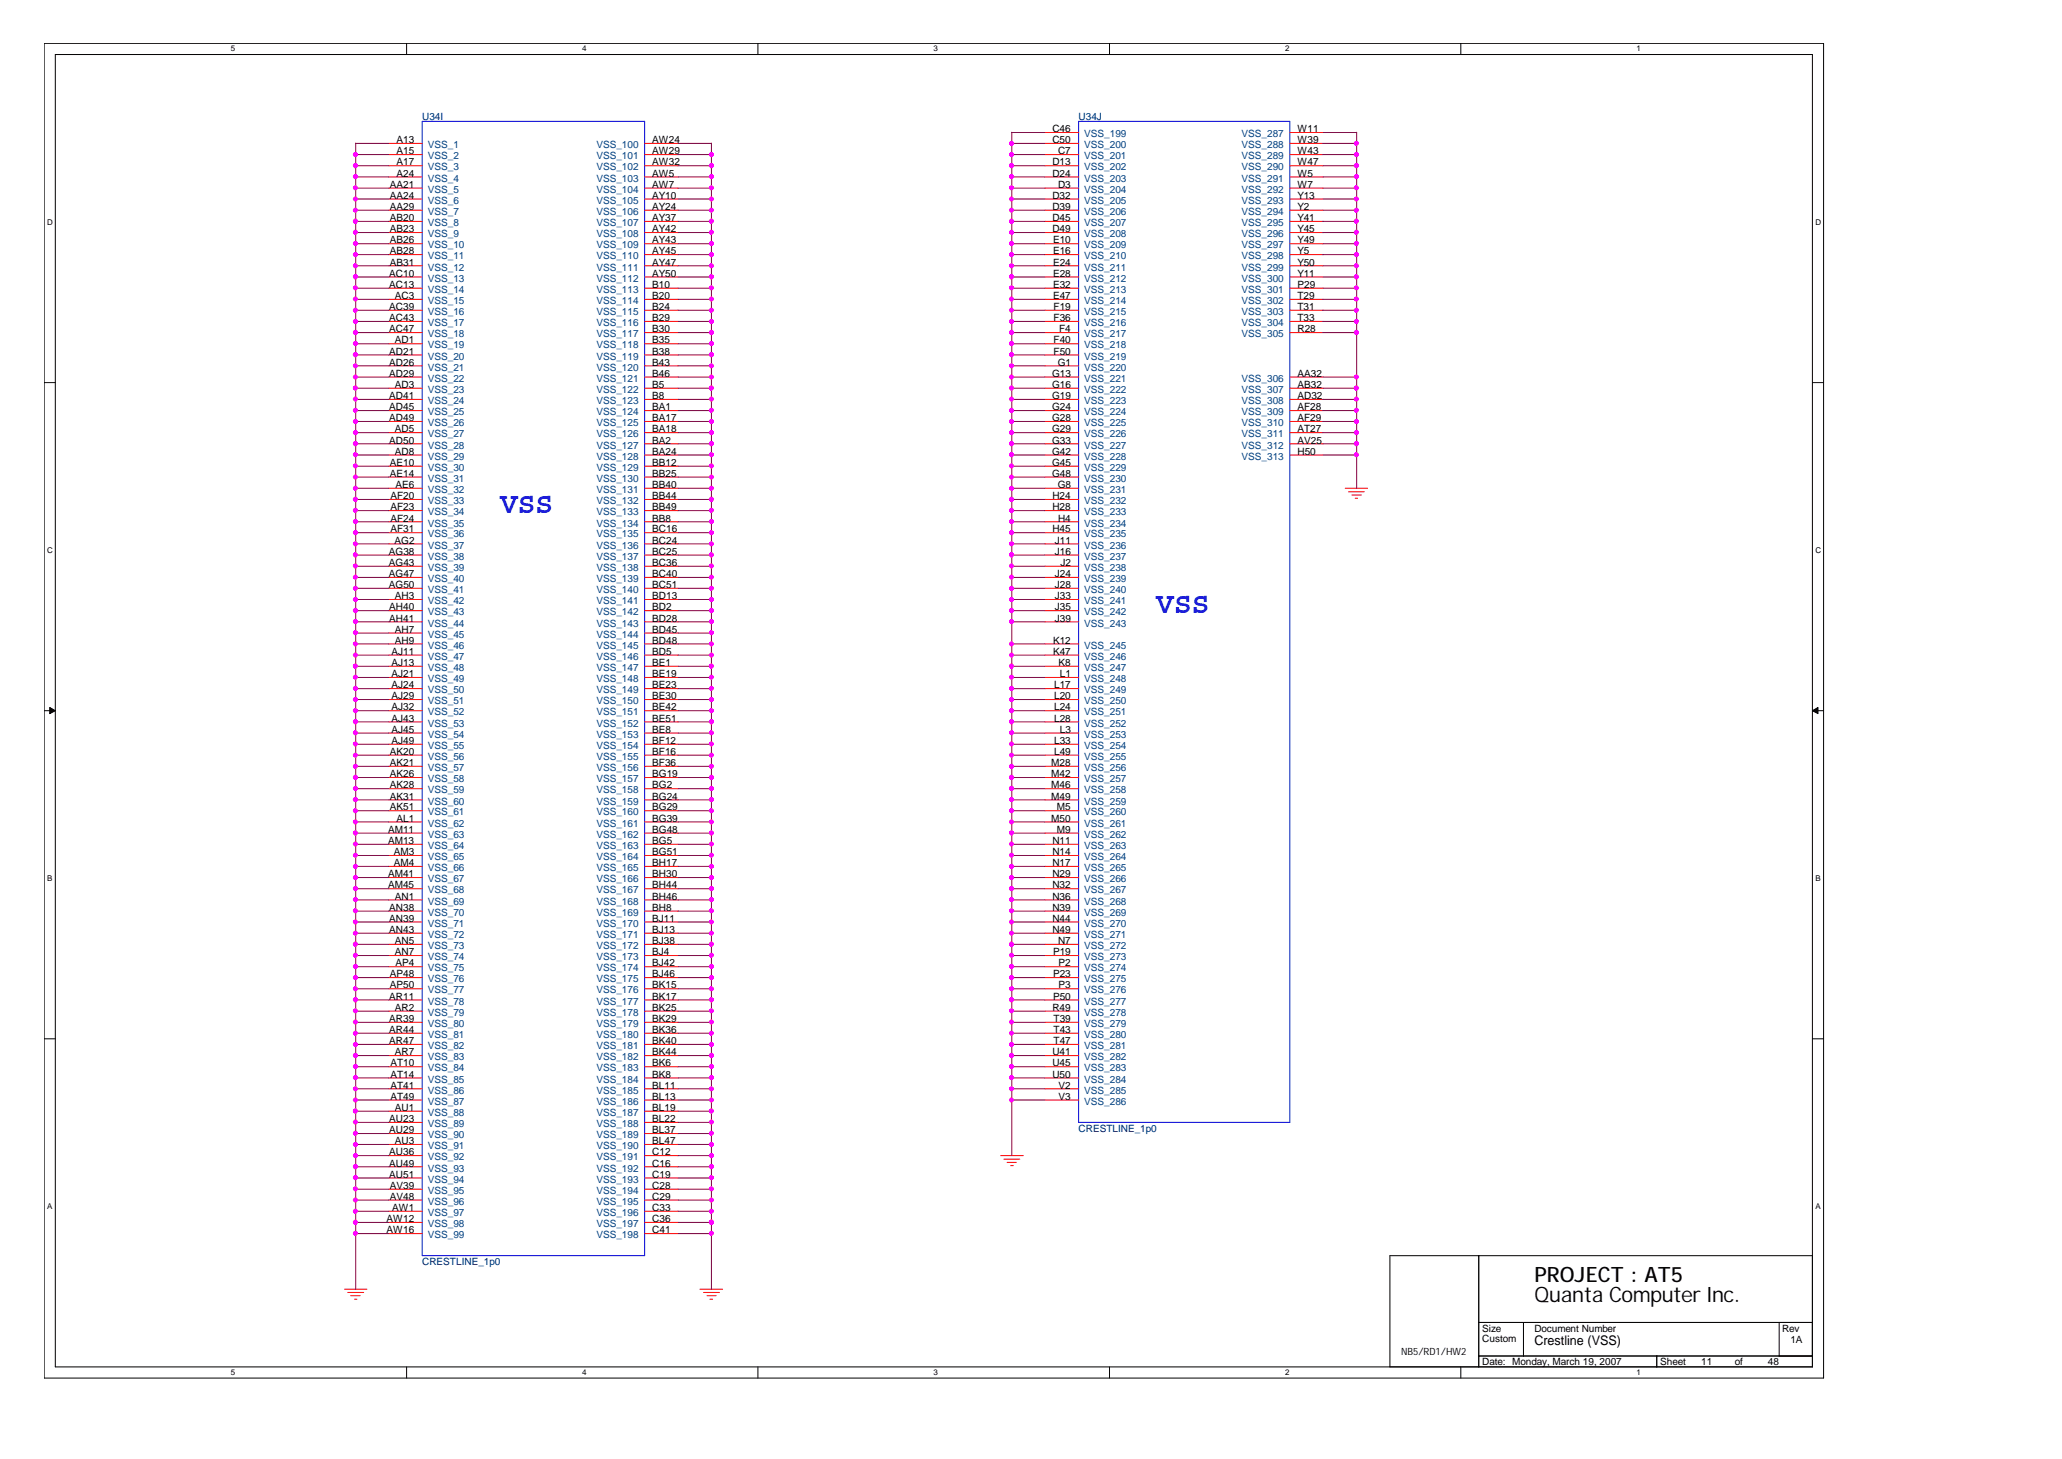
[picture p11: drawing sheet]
<svg xmlns="http://www.w3.org/2000/svg" width="297mm" height="210mm" viewBox="0 0 297 210" stroke-linecap="round" stroke-linejoin="round" font-family="sans-serif">
<defs><g id="words">
<g font-size="4.3" fill="#00f">
<text x="72" y="73.8">VSS</text>
<text x="166.4" y="88.2">VSS</text>
</g>
<g font-size="3">
<text x="220.8" y="184.5">PROJECT : AT5</text>
<text x="220.8" y="187.3">Quanta Computer Inc.</text>
</g>
<text font-size="1.9" x="220.8" y="193.6">Crestline (VSS)</text>
<g font-size="1.4" fill="#000080">
<text x="60.7" y="17.2">U34I</text>
<text x="155.2" y="17.2">U34J</text>
<text x="155.2" y="162.8">CRESTLINE_1p0</text>
<text x="60.7" y="182">CRESTLINE_1p0</text>
</g>
<g font-size="1.4">
<text x="57.1" y="20.6">A13</text>
<text x="57.1" y="22.2">A15</text>
<text x="57.1" y="23.8">A17</text>
<text x="93.9" y="20.6">AW24</text>
<text x="93.9" y="22.2">AW29</text>
<text x="93.9" y="23.8">AW32</text>
<text x="151.4" y="19">C46</text>
<text x="151.4" y="20.6">C50</text>
<text x="151.4" y="23.8">D13</text>
<text x="152.2" y="22.2">C7</text>
<text x="186.7" y="19">W11</text>
<text x="186.7" y="20.6">W39</text>
<text x="186.7" y="22.2">W43</text>
<text x="186.7" y="23.8">W47</text>
<text x="56.1" y="27">AA21</text>
<text x="56.1" y="28.6">AA24</text>
<text x="57.1" y="25.4">A24</text>
<text x="93.9" y="25.4">AW5</text>
<text x="93.9" y="27">AW7</text>
<text x="93.9" y="28.6">AY10</text>
<text x="151.4" y="25.4">D24</text>
<text x="151.4" y="28.6">D32</text>
<text x="152.2" y="27">D3</text>
<text x="186.7" y="25.4">W5</text>
<text x="186.7" y="27">W7</text>
<text x="186.7" y="28.6">Y13</text>
<text x="56.1" y="30.2">AA29</text>
<text x="56.1" y="31.8">AB20</text>
<text x="56.1" y="33.4">AB23</text>
<text x="56.1" y="35">AB26</text>
<text x="93.9" y="30.2">AY24</text>
<text x="93.9" y="31.8">AY37</text>
<text x="93.9" y="33.4">AY42</text>
<text x="93.9" y="35">AY43</text>
<text x="151.4" y="30.2">D39</text>
<text x="151.4" y="31.8">D45</text>
<text x="151.4" y="33.4">D49</text>
<text x="151.5" y="35">E10</text>
<text x="186.7" y="30.2">Y2</text>
<text x="186.7" y="31.8">Y41</text>
<text x="186.7" y="33.4">Y45</text>
<text x="186.7" y="35">Y49</text>
<text x="56" y="39.8">AC10</text>
<text x="56" y="41.4">AC13</text>
<text x="56.1" y="36.6">AB28</text>
<text x="56.1" y="38.2">AB31</text>
<text x="93.9" y="36.6">AY45</text>
<text x="93.9" y="38.2">AY47</text>
<text x="93.9" y="39.8">AY50</text>
<text x="93.9" y="41.4">B10</text>
<text x="151.5" y="36.6">E16</text>
<text x="151.5" y="38.2">E24</text>
<text x="151.5" y="39.8">E28</text>
<text x="151.5" y="41.4">E32</text>
<text x="186.7" y="36.6">Y5</text>
<text x="186.7" y="38.2">Y50</text>
<text x="186.7" y="39.8">Y11</text>
<text x="186.7" y="41.4">P29</text>
<text x="56" y="44.6">AC39</text>
<text x="56" y="46.2">AC43</text>
<text x="56" y="47.8">AC47</text>
<text x="56.8" y="43">AC3</text>
<text x="93.9" y="43">B20</text>
<text x="93.9" y="44.6">B24</text>
<text x="93.9" y="46.2">B29</text>
<text x="93.9" y="47.8">B30</text>
<text x="151.5" y="43">E47</text>
<text x="151.6" y="44.6">F19</text>
<text x="151.6" y="46.2">F36</text>
<text x="152.4" y="47.8">F4</text>
<text x="186.7" y="43">T29</text>
<text x="186.7" y="44.6">T31</text>
<text x="186.7" y="46.2">T33</text>
<text x="186.7" y="47.8">R28</text>
<text x="56" y="51">AD21</text>
<text x="56" y="52.6">AD26</text>
<text x="56.8" y="49.4">AD1</text>
<text x="93.9" y="49.4">B35</text>
<text x="93.9" y="51">B38</text>
<text x="93.9" y="52.6">B43</text>
<text x="151.6" y="49.4">F40</text>
<text x="151.6" y="51">F50</text>
<text x="152.2" y="52.6">G1</text>
<text x="56" y="54.2">AD29</text>
<text x="56" y="57.4">AD41</text>
<text x="56" y="59">AD45</text>
<text x="56.8" y="55.8">AD3</text>
<text x="93.9" y="54.2">B46</text>
<text x="93.9" y="55.8">B5</text>
<text x="93.9" y="57.4">B8</text>
<text x="93.9" y="59">BA1</text>
<text x="151.4" y="54.2">G13</text>
<text x="151.4" y="55.8">G16</text>
<text x="151.4" y="57.4">G19</text>
<text x="151.4" y="59">G24</text>
<text x="186.7" y="54.2">AA32</text>
<text x="186.7" y="55.8">AB32</text>
<text x="186.7" y="57.4">AD32</text>
<text x="186.7" y="59">AF28</text>
<text x="56" y="60.6">AD49</text>
<text x="56" y="63.8">AD50</text>
<text x="56.8" y="62.2">AD5</text>
<text x="56.8" y="65.4">AD8</text>
<text x="93.9" y="60.6">BA17</text>
<text x="93.9" y="62.2">BA18</text>
<text x="93.9" y="63.8">BA2</text>
<text x="93.9" y="65.4">BA24</text>
<text x="151.4" y="60.6">G28</text>
<text x="151.4" y="62.2">G29</text>
<text x="151.4" y="63.8">G33</text>
<text x="151.4" y="65.4">G42</text>
<text x="186.7" y="60.6">AF29</text>
<text x="186.7" y="62.2">AT27</text>
<text x="186.7" y="63.8">AV25</text>
<text x="186.7" y="65.4">H50</text>
<text x="56.1" y="67">AE10</text>
<text x="56.1" y="68.6">AE14</text>
<text x="56.2" y="71.8">AF20</text>
<text x="56.9" y="70.2">AE6</text>
<text x="93.9" y="67">BB12</text>
<text x="93.9" y="68.6">BB25</text>
<text x="93.9" y="70.2">BB40</text>
<text x="93.9" y="71.8">BB44</text>
<text x="151.4" y="67">G45</text>
<text x="151.4" y="68.6">G48</text>
<text x="151.4" y="71.8">H24</text>
<text x="152.2" y="70.2">G8</text>
<text x="56.2" y="73.4">AF23</text>
<text x="56.2" y="75">AF24</text>
<text x="56.2" y="76.6">AF31</text>
<text x="93.9" y="73.4">BB49</text>
<text x="93.9" y="75">BB8</text>
<text x="93.9" y="76.6">BC16</text>
<text x="151.4" y="73.4">H28</text>
<text x="151.4" y="76.6">H45</text>
<text x="152.2" y="75">H4</text>
<text x="56" y="79.8">AG38</text>
<text x="56" y="81.4">AG43</text>
<text x="56" y="83">AG47</text>
<text x="56.8" y="78.2">AG2</text>
<text x="93.9" y="78.2">BC24</text>
<text x="93.9" y="79.8">BC25</text>
<text x="93.9" y="81.4">BC36</text>
<text x="93.9" y="83">BC40</text>
<text x="151.8" y="78.2">J11</text>
<text x="151.8" y="79.8">J16</text>
<text x="151.8" y="83">J24</text>
<text x="152.6" y="81.4">J2</text>
<text x="56" y="84.6">AG50</text>
<text x="56" y="87.8">AH40</text>
<text x="56" y="89.4">AH41</text>
<text x="56.8" y="86.2">AH3</text>
<text x="93.9" y="84.6">BC51</text>
<text x="93.9" y="86.2">BD13</text>
<text x="93.9" y="87.8">BD2</text>
<text x="93.9" y="89.4">BD28</text>
<text x="151.8" y="84.6">J28</text>
<text x="151.8" y="86.2">J33</text>
<text x="151.8" y="87.8">J35</text>
<text x="151.8" y="89.4">J39</text>
<text x="56.3" y="94.2">AJ11</text>
<text x="56.3" y="95.8">AJ13</text>
<text x="56.8" y="91">AH7</text>
<text x="56.8" y="92.6">AH9</text>
<text x="93.9" y="91">BD45</text>
<text x="93.9" y="92.6">BD48</text>
<text x="93.9" y="94.2">BD5</text>
<text x="93.9" y="95.8">BE1</text>
<text x="151.5" y="92.6">K12</text>
<text x="151.5" y="94.2">K47</text>
<text x="152.3" y="95.8">K8</text>
<text x="56.3" y="97.4">AJ21</text>
<text x="56.3" y="99">AJ24</text>
<text x="56.3" y="100.6">AJ29</text>
<text x="93.9" y="97.4">BE19</text>
<text x="93.9" y="99">BE23</text>
<text x="93.9" y="100.6">BE30</text>
<text x="151.7" y="99">L17</text>
<text x="151.7" y="100.6">L20</text>
<text x="152.5" y="97.4">L1</text>
<text x="56.3" y="102.2">AJ32</text>
<text x="56.3" y="103.8">AJ43</text>
<text x="56.3" y="105.4">AJ45</text>
<text x="56.3" y="107">AJ49</text>
<text x="93.9" y="102.2">BE42</text>
<text x="93.9" y="103.8">BE51</text>
<text x="93.9" y="105.4">BE8</text>
<text x="93.9" y="107">BF12</text>
<text x="151.7" y="102.2">L24</text>
<text x="151.7" y="103.8">L28</text>
<text x="151.7" y="107">L33</text>
<text x="152.5" y="105.4">L3</text>
<text x="56.1" y="108.6">AK20</text>
<text x="56.1" y="110.2">AK21</text>
<text x="56.1" y="111.8">AK26</text>
<text x="56.1" y="113.4">AK28</text>
<text x="93.9" y="108.6">BF16</text>
<text x="93.9" y="110.2">BF36</text>
<text x="93.9" y="111.8">BG19</text>
<text x="93.9" y="113.4">BG2</text>
<text x="151.3" y="110.2">M28</text>
<text x="151.3" y="111.8">M42</text>
<text x="151.3" y="113.4">M46</text>
<text x="151.7" y="108.6">L49</text>
<text x="55.8" y="119.8">AM11</text>
<text x="56.1" y="115">AK31</text>
<text x="56.1" y="116.6">AK51</text>
<text x="57.1" y="118.2">AL1</text>
<text x="93.9" y="115">BG24</text>
<text x="93.9" y="116.6">BG29</text>
<text x="93.9" y="118.2">BG39</text>
<text x="93.9" y="119.8">BG48</text>
<text x="151.3" y="115">M49</text>
<text x="151.3" y="118.2">M50</text>
<text x="152.1" y="116.6">M5</text>
<text x="152.1" y="119.8">M9</text>
<text x="55.8" y="121.4">AM13</text>
<text x="56.6" y="123">AM3</text>
<text x="56.6" y="124.6">AM4</text>
<text x="93.9" y="121.4">BG5</text>
<text x="93.9" y="123">BG51</text>
<text x="93.9" y="124.6">BH17</text>
<text x="151.4" y="121.4">N11</text>
<text x="151.4" y="123">N14</text>
<text x="151.4" y="124.6">N17</text>
<text x="55.8" y="126.2">AM41</text>
<text x="55.8" y="127.8">AM45</text>
<text x="56" y="131">AN38</text>
<text x="56.8" y="129.4">AN1</text>
<text x="93.9" y="126.2">BH30</text>
<text x="93.9" y="127.8">BH44</text>
<text x="93.9" y="129.4">BH46</text>
<text x="93.9" y="131">BH8</text>
<text x="151.4" y="126.2">N29</text>
<text x="151.4" y="127.8">N32</text>
<text x="151.4" y="129.4">N36</text>
<text x="151.4" y="131">N39</text>
<text x="56" y="132.6">AN39</text>
<text x="56" y="134.2">AN43</text>
<text x="56.8" y="135.8">AN5</text>
<text x="56.8" y="137.4">AN7</text>
<text x="93.9" y="132.6">BJ11</text>
<text x="93.9" y="134.2">BJ13</text>
<text x="93.9" y="135.8">BJ38</text>
<text x="93.9" y="137.4">BJ4</text>
<text x="151.4" y="132.6">N44</text>
<text x="151.4" y="134.2">N49</text>
<text x="151.5" y="137.4">P19</text>
<text x="152.2" y="135.8">N7</text>
<text x="56" y="143.8">AR11</text>
<text x="56.1" y="140.6">AP48</text>
<text x="56.1" y="142.2">AP50</text>
<text x="56.9" y="139">AP4</text>
<text x="93.9" y="139">BJ42</text>
<text x="93.9" y="140.6">BJ46</text>
<text x="93.9" y="142.2">BK15</text>
<text x="93.9" y="143.8">BK17</text>
<text x="151.5" y="140.6">P23</text>
<text x="151.5" y="143.8">P50</text>
<text x="152.3" y="139">P2</text>
<text x="152.3" y="142.2">P3</text>
<text x="56" y="147">AR39</text>
<text x="56" y="148.6">AR44</text>
<text x="56.8" y="145.4">AR2</text>
<text x="93.9" y="145.4">BK25</text>
<text x="93.9" y="147">BK29</text>
<text x="93.9" y="148.6">BK36</text>
<text x="151.4" y="145.4">R49</text>
<text x="151.6" y="147">T39</text>
<text x="151.6" y="148.6">T43</text>
<text x="56" y="150.2">AR47</text>
<text x="56.2" y="153.4">AT10</text>
<text x="56.2" y="155">AT14</text>
<text x="56.8" y="151.8">AR7</text>
<text x="93.9" y="151.8">BK44</text>
<text x="93.9" y="155">BK8</text>
<text x="93.9" y="150.2">BK40</text>
<text x="93.9" y="153.4">BK6</text>
<text x="151.4" y="151.8">U41</text>
<text x="151.4" y="153.4">U45</text>
<text x="151.4" y="155">U50</text>
<text x="151.6" y="150.2">T47</text>
<text x="56" y="161.4">AU23</text>
<text x="56.2" y="156.6">AT41</text>
<text x="56.2" y="158.2">AT49</text>
<text x="56.8" y="159.8">AU1</text>
<text x="93.9" y="158.2">BL13</text>
<text x="93.9" y="161.4">BL22</text>
<text x="93.9" y="156.6">BL11</text>
<text x="93.9" y="159.8">BL19</text>
<text x="152.3" y="156.6">V2</text>
<text x="152.3" y="158.2">V3</text>
<text x="56" y="163">AU29</text>
<text x="56" y="166.2">AU36</text>
<text x="56" y="167.8">AU49</text>
<text x="56.8" y="164.6">AU3</text>
<text x="93.9" y="166.2">C12</text>
<text x="93.9" y="163">BL37</text>
<text x="93.9" y="164.6">BL47</text>
<text x="93.9" y="167.8">C16</text>
<text x="56" y="169.4">AU51</text>
<text x="56.1" y="171">AV39</text>
<text x="56.1" y="172.6">AV48</text>
<text x="93.9" y="169.4">C19</text>
<text x="93.9" y="172.6">C29</text>
<text x="93.9" y="171">C28</text>
<text x="55.6" y="177.4">AW16</text>
<text x="55.6" y="175.8">AW12</text>
<text x="56.4" y="174.2">AW1</text>
<text x="93.9" y="177.4">C41</text>
<text x="93.9" y="175.8">C36</text>
<text x="93.9" y="174.2">C33</text>
<text x="213.3" y="191.6">Size</text>
<text x="220.8" y="191.6">Document Number</text>
<text x="256.4" y="191.6">Rev</text>
<text x="201.6" y="194.9">NB5/RD1/HW2</text>
<text x="213.3" y="193.1">Custom</text>
<text x="213.3" y="196.4">Date: Monday, March 19, 2007</text>
<text x="238.9" y="196.4">Sheet</text>
<text x="244.8" y="196.4">11</text>
<text x="249.6" y="196.4">of</text>
<text x="254.4" y="196.4">48</text>
<text x="257.6" y="193.2">1A</text>
</g>
<g font-size="1.4" fill="#004080">
<text x="61.6" y="21.3">VSS_1</text>
<text x="61.6" y="22.9">VSS_2</text>
<text x="85.8" y="21.3">VSS_100</text>
<text x="85.8" y="22.9">VSS_101</text>
<text x="156" y="19.7">VSS_199</text>
<text x="156" y="21.3">VSS_200</text>
<text x="156" y="22.9">VSS_201</text>
<text x="178.6" y="19.7">VSS_287</text>
<text x="178.6" y="21.3">VSS_288</text>
<text x="178.6" y="22.9">VSS_289</text>
<text x="61.6" y="24.5">VSS_3</text>
<text x="61.6" y="26.1">VSS_4</text>
<text x="61.6" y="27.7">VSS_5</text>
<text x="61.6" y="29.3">VSS_6</text>
<text x="85.8" y="24.5">VSS_102</text>
<text x="85.8" y="26.1">VSS_103</text>
<text x="85.8" y="27.7">VSS_104</text>
<text x="85.8" y="29.3">VSS_105</text>
<text x="156" y="24.5">VSS_202</text>
<text x="156" y="26.1">VSS_203</text>
<text x="156" y="27.7">VSS_204</text>
<text x="156" y="29.3">VSS_205</text>
<text x="178.6" y="24.5">VSS_290</text>
<text x="178.6" y="26.1">VSS_291</text>
<text x="178.6" y="27.7">VSS_292</text>
<text x="178.6" y="29.3">VSS_293</text>
<text x="61.6" y="30.9">VSS_7</text>
<text x="61.6" y="32.5">VSS_8</text>
<text x="61.6" y="34.1">VSS_9</text>
<text x="61.6" y="35.7">VSS_10</text>
<text x="85.8" y="30.9">VSS_106</text>
<text x="85.8" y="32.5">VSS_107</text>
<text x="85.8" y="34.1">VSS_108</text>
<text x="85.8" y="35.7">VSS_109</text>
<text x="156" y="30.9">VSS_206</text>
<text x="156" y="32.5">VSS_207</text>
<text x="156" y="34.1">VSS_208</text>
<text x="156" y="35.7">VSS_209</text>
<text x="178.6" y="30.9">VSS_294</text>
<text x="178.6" y="32.5">VSS_295</text>
<text x="178.6" y="34.1">VSS_296</text>
<text x="178.6" y="35.7">VSS_297</text>
<text x="61.6" y="37.3">VSS_11</text>
<text x="61.6" y="38.9">VSS_12</text>
<text x="61.6" y="40.5">VSS_13</text>
<text x="85.8" y="37.3">VSS_110</text>
<text x="85.8" y="38.9">VSS_111</text>
<text x="85.8" y="40.5">VSS_112</text>
<text x="156" y="37.3">VSS_210</text>
<text x="156" y="38.9">VSS_211</text>
<text x="156" y="40.5">VSS_212</text>
<text x="178.6" y="37.3">VSS_298</text>
<text x="178.6" y="38.9">VSS_299</text>
<text x="178.6" y="40.5">VSS_300</text>
<text x="61.6" y="42.1">VSS_14</text>
<text x="61.6" y="43.7">VSS_15</text>
<text x="61.6" y="45.3">VSS_16</text>
<text x="61.6" y="46.9">VSS_17</text>
<text x="85.8" y="42.1">VSS_113</text>
<text x="85.8" y="43.7">VSS_114</text>
<text x="85.8" y="45.3">VSS_115</text>
<text x="85.8" y="46.9">VSS_116</text>
<text x="156" y="42.1">VSS_213</text>
<text x="156" y="43.7">VSS_214</text>
<text x="156" y="45.3">VSS_215</text>
<text x="156" y="46.9">VSS_216</text>
<text x="178.6" y="42.1">VSS_301</text>
<text x="178.6" y="43.7">VSS_302</text>
<text x="178.6" y="45.3">VSS_303</text>
<text x="178.6" y="46.9">VSS_304</text>
<text x="61.6" y="50.1">VSS_19</text>
<text x="61.6" y="51.7">VSS_20</text>
<text x="61.6" y="53.3">VSS_21</text>
<text x="61.6" y="48.5">VSS_18</text>
<text x="85.8" y="48.5">VSS_117</text>
<text x="85.8" y="50.1">VSS_118</text>
<text x="85.8" y="51.7">VSS_119</text>
<text x="85.8" y="53.3">VSS_120</text>
<text x="156" y="48.5">VSS_217</text>
<text x="156" y="50.1">VSS_218</text>
<text x="156" y="51.7">VSS_219</text>
<text x="156" y="53.3">VSS_220</text>
<text x="178.6" y="48.5">VSS_305</text>
<text x="61.6" y="54.9">VSS_22</text>
<text x="61.6" y="56.5">VSS_23</text>
<text x="61.6" y="58.1">VSS_24</text>
<text x="61.6" y="59.7">VSS_25</text>
<text x="85.8" y="54.9">VSS_121</text>
<text x="85.8" y="56.5">VSS_122</text>
<text x="85.8" y="58.1">VSS_123</text>
<text x="85.8" y="59.7">VSS_124</text>
<text x="156" y="54.9">VSS_221</text>
<text x="156" y="56.5">VSS_222</text>
<text x="156" y="58.1">VSS_223</text>
<text x="156" y="59.7">VSS_224</text>
<text x="178.6" y="54.9">VSS_306</text>
<text x="178.6" y="56.5">VSS_307</text>
<text x="178.6" y="58.1">VSS_308</text>
<text x="178.6" y="59.7">VSS_309</text>
<text x="61.6" y="61.3">VSS_26</text>
<text x="61.6" y="62.9">VSS_27</text>
<text x="61.6" y="64.5">VSS_28</text>
<text x="85.8" y="61.3">VSS_125</text>
<text x="85.8" y="62.9">VSS_126</text>
<text x="85.8" y="64.5">VSS_127</text>
<text x="156" y="61.3">VSS_225</text>
<text x="156" y="62.9">VSS_226</text>
<text x="156" y="64.5">VSS_227</text>
<text x="178.6" y="61.3">VSS_310</text>
<text x="178.6" y="62.9">VSS_311</text>
<text x="178.6" y="64.5">VSS_312</text>
<text x="61.6" y="66.1">VSS_29</text>
<text x="61.6" y="67.7">VSS_30</text>
<text x="61.6" y="69.3">VSS_31</text>
<text x="61.6" y="70.9">VSS_32</text>
<text x="85.8" y="66.1">VSS_128</text>
<text x="85.8" y="67.7">VSS_129</text>
<text x="85.8" y="69.3">VSS_130</text>
<text x="85.8" y="70.9">VSS_131</text>
<text x="156" y="66.1">VSS_228</text>
<text x="156" y="67.7">VSS_229</text>
<text x="156" y="69.3">VSS_230</text>
<text x="156" y="70.9">VSS_231</text>
<text x="178.6" y="66.1">VSS_313</text>
<text x="61.6" y="72.5">VSS_33</text>
<text x="61.6" y="74.1">VSS_34</text>
<text x="61.6" y="75.7">VSS_35</text>
<text x="61.6" y="77.3">VSS_36</text>
<text x="85.8" y="72.5">VSS_132</text>
<text x="85.8" y="74.1">VSS_133</text>
<text x="85.8" y="75.7">VSS_134</text>
<text x="85.8" y="77.3">VSS_135</text>
<text x="156" y="72.5">VSS_232</text>
<text x="156" y="74.1">VSS_233</text>
<text x="156" y="75.7">VSS_234</text>
<text x="156" y="77.3">VSS_235</text>
<text x="61.6" y="78.9">VSS_37</text>
<text x="61.6" y="80.5">VSS_38</text>
<text x="61.6" y="82.1">VSS_39</text>
<text x="61.6" y="83.7">VSS_40</text>
<text x="85.8" y="78.9">VSS_136</text>
<text x="85.8" y="80.5">VSS_137</text>
<text x="85.8" y="82.1">VSS_138</text>
<text x="85.8" y="83.7">VSS_139</text>
<text x="156" y="78.9">VSS_236</text>
<text x="156" y="80.5">VSS_237</text>
<text x="156" y="82.1">VSS_238</text>
<text x="156" y="83.7">VSS_239</text>
<text x="61.6" y="85.3">VSS_41</text>
<text x="61.6" y="86.9">VSS_42</text>
<text x="61.6" y="88.5">VSS_43</text>
<text x="85.8" y="85.3">VSS_140</text>
<text x="85.8" y="86.9">VSS_141</text>
<text x="85.8" y="88.5">VSS_142</text>
<text x="156" y="85.3">VSS_240</text>
<text x="156" y="86.9">VSS_241</text>
<text x="156" y="88.5">VSS_242</text>
<text x="61.6" y="90.1">VSS_44</text>
<text x="61.6" y="91.8">VSS_45</text>
<text x="61.6" y="93.3">VSS_46</text>
<text x="61.6" y="94.9">VSS_47</text>
<text x="85.8" y="90.1">VSS_143</text>
<text x="85.8" y="91.8">VSS_144</text>
<text x="85.8" y="93.3">VSS_145</text>
<text x="85.8" y="94.9">VSS_146</text>
<text x="156" y="90.1">VSS_243</text>
<text x="156" y="93.3">VSS_245</text>
<text x="156" y="94.9">VSS_246</text>
<text x="61.6" y="96.5">VSS_48</text>
<text x="61.6" y="98.1">VSS_49</text>
<text x="61.6" y="99.8">VSS_50</text>
<text x="61.6" y="101.3">VSS_51</text>
<text x="85.8" y="96.5">VSS_147</text>
<text x="85.8" y="98.1">VSS_148</text>
<text x="85.8" y="99.8">VSS_149</text>
<text x="85.8" y="101.3">VSS_150</text>
<text x="156" y="96.5">VSS_247</text>
<text x="156" y="98.1">VSS_248</text>
<text x="156" y="99.8">VSS_249</text>
<text x="156" y="101.3">VSS_250</text>
<text x="61.6" y="102.9">VSS_52</text>
<text x="61.6" y="104.5">VSS_53</text>
<text x="61.6" y="106.1">VSS_54</text>
<text x="61.6" y="107.8">VSS_55</text>
<text x="85.8" y="102.9">VSS_151</text>
<text x="85.8" y="104.5">VSS_152</text>
<text x="85.8" y="106.1">VSS_153</text>
<text x="85.8" y="107.8">VSS_154</text>
<text x="156" y="102.9">VSS_251</text>
<text x="156" y="104.5">VSS_252</text>
<text x="156" y="106.1">VSS_253</text>
<text x="156" y="107.8">VSS_254</text>
<text x="61.6" y="109.3">VSS_56</text>
<text x="61.6" y="110.9">VSS_57</text>
<text x="61.6" y="112.5">VSS_58</text>
<text x="85.8" y="109.3">VSS_155</text>
<text x="85.8" y="110.9">VSS_156</text>
<text x="85.8" y="112.5">VSS_157</text>
<text x="156" y="109.3">VSS_255</text>
<text x="156" y="110.9">VSS_256</text>
<text x="156" y="112.5">VSS_257</text>
<text x="61.6" y="114.1">VSS_59</text>
<text x="61.6" y="115.8">VSS_60</text>
<text x="61.6" y="117.3">VSS_61</text>
<text x="61.6" y="118.9">VSS_62</text>
<text x="85.8" y="114.1">VSS_158</text>
<text x="85.8" y="115.8">VSS_159</text>
<text x="85.8" y="117.3">VSS_160</text>
<text x="85.8" y="118.9">VSS_161</text>
<text x="156" y="114.1">VSS_258</text>
<text x="156" y="115.8">VSS_259</text>
<text x="156" y="117.3">VSS_260</text>
<text x="156" y="118.9">VSS_261</text>
<text x="61.6" y="120.5">VSS_63</text>
<text x="61.6" y="122.1">VSS_64</text>
<text x="61.6" y="123.8">VSS_65</text>
<text x="61.6" y="125.3">VSS_66</text>
<text x="85.8" y="120.5">VSS_162</text>
<text x="85.8" y="122.1">VSS_163</text>
<text x="85.8" y="123.8">VSS_164</text>
<text x="85.8" y="125.3">VSS_165</text>
<text x="156" y="120.5">VSS_262</text>
<text x="156" y="122.1">VSS_263</text>
<text x="156" y="123.8">VSS_264</text>
<text x="156" y="125.3">VSS_265</text>
<text x="61.6" y="126.9">VSS_67</text>
<text x="61.6" y="128.5">VSS_68</text>
<text x="61.6" y="130.1">VSS_69</text>
<text x="61.6" y="131.8">VSS_70</text>
<text x="85.8" y="126.9">VSS_166</text>
<text x="85.8" y="128.5">VSS_167</text>
<text x="85.8" y="130.1">VSS_168</text>
<text x="85.8" y="131.8">VSS_169</text>
<text x="156" y="126.9">VSS_266</text>
<text x="156" y="128.5">VSS_267</text>
<text x="156" y="130.1">VSS_268</text>
<text x="156" y="131.8">VSS_269</text>
<text x="61.6" y="133.3">VSS_71</text>
<text x="61.6" y="134.9">VSS_72</text>
<text x="61.6" y="136.5">VSS_73</text>
<text x="85.8" y="133.3">VSS_170</text>
<text x="85.8" y="134.9">VSS_171</text>
<text x="85.8" y="136.5">VSS_172</text>
<text x="156" y="133.3">VSS_270</text>
<text x="156" y="134.9">VSS_271</text>
<text x="156" y="136.5">VSS_272</text>
<text x="61.6" y="138.1">VSS_74</text>
<text x="61.6" y="139.8">VSS_75</text>
<text x="61.6" y="141.3">VSS_76</text>
<text x="61.6" y="142.9">VSS_77</text>
<text x="85.8" y="138.1">VSS_173</text>
<text x="85.8" y="139.8">VSS_174</text>
<text x="85.8" y="141.3">VSS_175</text>
<text x="85.8" y="142.9">VSS_176</text>
<text x="156" y="138.1">VSS_273</text>
<text x="156" y="139.8">VSS_274</text>
<text x="156" y="141.3">VSS_275</text>
<text x="156" y="142.9">VSS_276</text>
<text x="61.6" y="144.5">VSS_78</text>
<text x="61.6" y="146.1">VSS_79</text>
<text x="61.6" y="147.8">VSS_80</text>
<text x="61.6" y="149.3">VSS_81</text>
<text x="85.8" y="144.5">VSS_177</text>
<text x="85.8" y="146.1">VSS_178</text>
<text x="85.8" y="147.8">VSS_179</text>
<text x="85.8" y="149.3">VSS_180</text>
<text x="156" y="144.5">VSS_277</text>
<text x="156" y="146.1">VSS_278</text>
<text x="156" y="147.8">VSS_279</text>
<text x="156" y="149.3">VSS_280</text>
<text x="61.6" y="150.9">VSS_82</text>
<text x="61.6" y="152.5">VSS_83</text>
<text x="61.6" y="154.1">VSS_84</text>
<text x="61.6" y="155.8">VSS_85</text>
<text x="85.8" y="152.5">VSS_182</text>
<text x="85.8" y="155.8">VSS_184</text>
<text x="85.8" y="150.9">VSS_181</text>
<text x="85.8" y="154.1">VSS_183</text>
<text x="156" y="150.9">VSS_281</text>
<text x="156" y="152.5">VSS_282</text>
<text x="156" y="154.1">VSS_283</text>
<text x="156" y="155.8">VSS_284</text>
<text x="61.6" y="157.3">VSS_86</text>
<text x="61.6" y="158.9">VSS_87</text>
<text x="61.6" y="160.5">VSS_88</text>
<text x="85.8" y="158.9">VSS_186</text>
<text x="85.8" y="157.3">VSS_185</text>
<text x="85.8" y="160.5">VSS_187</text>
<text x="156" y="157.3">VSS_285</text>
<text x="156" y="158.9">VSS_286</text>
<text x="61.6" y="162.2">VSS_89</text>
<text x="61.6" y="163.8">VSS_90</text>
<text x="61.6" y="165.3">VSS_91</text>
<text x="61.6" y="166.9">VSS_92</text>
<text x="85.8" y="162.2">VSS_188</text>
<text x="85.8" y="166.9">VSS_191</text>
<text x="85.8" y="163.8">VSS_189</text>
<text x="85.8" y="165.3">VSS_190</text>
<text x="61.6" y="168.5">VSS_93</text>
<text x="61.6" y="170.2">VSS_94</text>
<text x="61.6" y="171.8">VSS_95</text>
<text x="61.6" y="173.3">VSS_96</text>
<text x="85.8" y="170.2">VSS_193</text>
<text x="85.8" y="173.3">VSS_195</text>
<text x="85.8" y="168.5">VSS_192</text>
<text x="85.8" y="171.8">VSS_194</text>
<text x="61.6" y="174.9">VSS_97</text>
<text x="61.6" y="178.2">VSS_99</text>
<text x="61.6" y="176.5">VSS_98</text>
<text x="85.8" y="178.2">VSS_198</text>
<text x="85.8" y="176.5">VSS_197</text>
<text x="85.8" y="174.9">VSS_196</text>
</g>
<g font-size="1.1">
<text x="33.2" y="7.4">5</text>
<text x="83.8" y="7.4">4</text>
<text x="134.3" y="7.4">3</text>
<text x="184.9" y="7.4">2</text>
<text x="235.5" y="7.4">1</text>
<text x="6.8" y="32.4">D</text>
<text x="261.2" y="32.4">D</text>
<text x="6.8" y="79.6">C</text>
<text x="261.2" y="79.6">C</text>
<text x="6.8" y="126.8">B</text>
<text x="261.2" y="126.8">B</text>
<text x="6.8" y="174">A</text>
<text x="261.2" y="174">A</text>
<text x="33.2" y="197.8">5</text>
<text x="83.8" y="197.8">4</text>
<text x="134.3" y="197.8">3</text>
<text x="184.9" y="197.8">2</text>
<text x="235.5" y="197.8">1</text>
</g>
</g></defs>
<g fill="none" stroke="#000" stroke-width=".14">
<path d="M6.3 6.2h256.1v192.1h-256.1zM8 7.8h252.8v188.9h-252.8zM58.5 6.2v1.6M109.1 6.2v1.6M159.6 6.2v1.6M210.2 6.2v1.6M6.3 55h1.7M260.8 55h1.6M6.3 102.2h1.7M260.8 102.2h1.6M6.3 149.5h1.7M260.8 149.5h1.6"/>
<path d="M58.5 196.7v1.6M109.1 196.7v1.6M159.6 196.7v1.6M210.2 196.7v1.6M212.8 190.3h48M212.8 180.7v16M212.8 195.1h48M219.2 190.3v4.8M238.4 195.1v1.6M256 190.3v4.8M260.8 180.7h-60.8v16"/>
</g>
<g fill="#000" stroke="#000" stroke-width=".14">
<path d="M7.2 101.8l.8 .4-.8 .5z" fill-rule="evenodd"/>
<path d="M260.8 102.2l.8-.4v.9z" fill-rule="evenodd"/>
</g>
<g fill="none" stroke="#f00" stroke-width=".14">
<path d="M150.4 19.1h4.8M185.6 19.1h4.8M56 20.6h4.7M56 22.2h4.7M56 23.8h4.7M56 25.5h4.7M56 27.1h4.7M56 28.6h4.7M56 30.2h4.7M56 31.8h4.7M56 33.5h4.7M56 35.1h4.7"/>
<path d="M56 36.6h4.7M56 38.2h4.7M56 39.8h4.7M92.8 20.6h4.8M92.8 22.2h4.8M92.8 23.8h4.8M92.8 25.5h4.8M92.8 27.1h4.8M92.8 28.6h4.8M92.8 30.2h4.8M92.8 31.8h4.8M92.8 33.5h4.8"/>
<path d="M92.8 35.1h4.8M92.8 36.6h4.8M92.8 38.2h4.8M92.8 39.8h4.8M150.4 20.6h4.8M150.4 22.2h4.8M150.4 23.8h4.8M150.4 25.5h4.8M150.4 27.1h4.8M150.4 28.6h4.8M150.4 30.2h4.8M150.4 31.8h4.8"/>
<path d="M150.4 33.5h4.8M150.4 35.1h4.8M150.4 36.6h4.8M150.4 38.2h4.8M150.4 39.8h4.8M185.6 20.6h4.8M185.6 22.2h4.8M185.6 23.8h4.8M185.6 25.5h4.8M185.6 27.1h4.8M185.6 28.6h4.8M185.6 30.2h4.8"/>
<path d="M185.6 31.8h4.8M185.6 33.5h4.8M185.6 35.1h4.8M185.6 36.6h4.8M185.6 38.2h4.8M185.6 39.8h4.8M56 41.5h4.7M56 43.1h4.7M56 44.6h4.7M56 46.2h4.7M56 47.9h4.7M56 49.5h4.7"/>
<path d="M56 51.1h4.7M56 52.6h4.7M56 54.2h4.7M56 55.9h4.7M56 57.5h4.7M56 59.1h4.7M92.8 41.5h4.8M92.8 43.1h4.8M92.8 44.6h4.8M92.8 46.2h4.8M92.8 47.9h4.8M92.8 49.5h4.8"/>
<path d="M92.8 51.1h4.8M92.8 52.6h4.8M92.8 54.2h4.8M92.8 55.9h4.8M92.8 57.5h4.8M92.8 59.1h4.8M150.4 41.5h4.8M150.4 43.1h4.8M150.4 44.6h4.8M150.4 46.2h4.8M150.4 47.9h4.8M150.4 49.5h4.8"/>
<path d="M150.4 51.1h4.8M150.4 52.6h4.8M150.4 54.2h4.8M150.4 55.9h4.8M150.4 57.5h4.8M150.4 59.1h4.8M185.6 41.5h4.8M185.6 43.1h4.8M185.6 44.6h4.8M185.6 46.2h4.8M185.6 47.9h4.8M185.6 54.2h4.8"/>
<path d="M185.6 55.9h4.8M185.6 57.5h4.8M185.6 59.1h4.8M56 70.2h4.7M56 60.6h4.7M56 62.2h4.7M56 63.9h4.7M56 65.5h4.7M56 67.1h4.7M56 68.6h4.7M56 71.9h4.7M56 73.5h4.7"/>
<path d="M56 75.1h4.7M56 76.6h4.7M56 78.2h4.7M56 79.9h4.7M92.8 70.2h4.8M92.8 60.6h4.8M92.8 62.2h4.8M92.8 63.9h4.8M92.8 65.5h4.8M92.8 67.1h4.8M92.8 68.6h4.8M92.8 71.9h4.8"/>
<path d="M92.8 73.5h4.8M92.8 75.1h4.8M92.8 76.6h4.8M92.8 78.2h4.8M92.8 79.9h4.8M150.4 70.2h4.8M150.4 60.6h4.8M150.4 62.2h4.8M150.4 63.9h4.8M150.4 65.5h4.8M150.4 67.1h4.8M150.4 68.6h4.8"/>
<path d="M150.4 71.9h4.8M150.4 73.5h4.8M150.4 75.1h4.8M150.4 76.6h4.8M150.4 78.2h4.8M150.4 79.9h4.8M185.6 60.6h4.8M185.6 62.2h4.8M185.6 63.9h4.8M185.6 65.5h4.8M193.5 70.2h3.3M194 70.8h2.3"/>
<path d="M194.5 71.2h1.4M195 71.7h.3M56 81.5h4.7M56 83.1h4.7M56 84.6h4.7M56 86.2h4.7M56 87.9h4.7M56 89.5h4.7M56 92.6h4.7M56 94.2h4.7M56 95.9h4.7M56 97.5h4.7"/>
<path d="M56 99.1h4.7M56 91.1h4.7M92.8 81.5h4.8M92.8 83.1h4.8M92.8 84.6h4.8M92.8 86.2h4.8M92.8 87.9h4.8M92.8 89.5h4.8M92.8 92.6h4.8M92.8 94.2h4.8M92.8 95.9h4.8M92.8 97.5h4.8"/>
<path d="M92.8 99.1h4.8M92.8 91.1h4.8M150.4 81.5h4.8M150.4 83.1h4.8M150.4 84.6h4.8M150.4 86.2h4.8M150.4 87.9h4.8M150.4 89.5h4.8M150.4 92.6h4.8M150.4 94.2h4.8M150.4 95.9h4.8M150.4 97.5h4.8"/>
<path d="M150.4 99.1h4.8M56 100.6h4.7M56 102.2h4.7M56 103.9h4.7M56 105.5h4.7M56 107.1h4.7M56 108.6h4.7M56 110.3h4.7M56 111.9h4.7M56 113.5h4.7M56 115.1h4.7M56 116.6h4.7"/>
<path d="M56 118.3h4.7M56 119.9h4.7M92.8 100.6h4.8M92.8 102.2h4.8M92.8 103.9h4.8M92.8 105.5h4.8M92.8 107.1h4.8M92.8 108.6h4.8M92.8 110.3h4.8M92.8 111.9h4.8M92.8 113.5h4.8M92.8 115.1h4.8"/>
<path d="M92.8 116.6h4.8M92.8 118.3h4.8M92.8 119.9h4.8M150.4 100.6h4.8M150.4 102.2h4.8M150.4 103.9h4.8M150.4 105.5h4.8M150.4 107.1h4.8M150.4 108.6h4.8M150.4 110.3h4.8M150.4 111.9h4.8M150.4 113.5h4.8"/>
<path d="M150.4 115.1h4.8M150.4 116.6h4.8M150.4 118.3h4.8M150.4 119.9h4.8M56 121.5h4.7M56 123.1h4.7M56 124.6h4.7M56 126.3h4.7M56 127.9h4.7M56 129.5h4.7M56 131.1h4.7M56 132.6h4.7"/>
<path d="M56 134.3h4.7M56 135.9h4.7M56 137.5h4.7M56 139.1h4.7M92.8 121.5h4.8M92.8 123.1h4.8M92.8 124.6h4.8M92.8 126.3h4.8M92.8 127.9h4.8M92.8 129.5h4.8M92.8 131.1h4.8M92.8 132.6h4.8"/>
<path d="M92.8 134.3h4.8M92.8 135.9h4.8M92.8 137.5h4.8M92.8 139.1h4.8M150.4 121.5h4.8M150.4 123.1h4.8M150.4 124.6h4.8M150.4 126.3h4.8M150.4 127.9h4.8M150.4 129.5h4.8M150.4 131.1h4.8M150.4 132.6h4.8"/>
<path d="M150.4 134.3h4.8M150.4 135.9h4.8M150.4 137.5h4.8M150.4 139.1h4.8M56 140.6h4.7M56 142.3h4.7M56 143.9h4.7M56 145.5h4.7M56 147.1h4.7M56 148.6h4.7M56 150.3h4.7M56 151.9h4.7"/>
<path d="M56 153.5h4.7M56 155.1h4.7M56 156.6h4.7M56 158.3h4.7M56 159.9h4.7M92.8 140.6h4.8M92.8 142.3h4.8M92.8 143.9h4.8M92.8 145.5h4.8M92.8 147.1h4.8M92.8 148.6h4.8M92.8 150.3h4.8"/>
<path d="M92.8 151.9h4.8M92.8 153.5h4.8M92.8 155.1h4.8M92.8 156.6h4.8M92.8 158.3h4.8M92.8 159.9h4.8M150.4 140.6h4.8M150.4 142.3h4.8M150.4 143.9h4.8M150.4 145.5h4.8M150.4 147.1h4.8M150.4 148.6h4.8"/>
<path d="M150.4 150.3h4.8M150.4 151.9h4.8M150.4 153.5h4.8M150.4 155.1h4.8M150.4 156.6h4.8M150.4 158.3h4.8M56 166.3h4.7M56 177.5h4.7M56 174.3h4.7M56 161.5h4.7M56 163.1h4.7M56 164.6h4.7"/>
<path d="M56 167.9h4.7M56 169.5h4.7M56 171.1h4.7M56 172.6h4.7M56 175.9h4.7M92.8 166.3h4.8M92.8 177.5h4.8M92.8 174.3h4.8M92.8 161.5h4.8M92.8 163.1h4.8M92.8 164.6h4.8M92.8 167.9h4.8"/>
<path d="M92.8 169.5h4.8M92.8 171.1h4.8M92.8 172.6h4.8M92.8 175.9h4.8M144 166.3h3.2M144.4 166.8h2.3M144.9 167.2h1.3M145.4 167.7h.4M49.6 185.5h3.2M50 185.9h2.3M50.5 186.4h1.3M51 186.9h.4"/>
<path d="M100.7 185.5h3.3M101.2 185.9h2.3M101.7 186.4h1.3M102.2 186.9h.3"/>
</g>
<path d="M60.7 17.5h32.1v163.2h-32.1zM155.2 17.5h30.4v144h-30.4z" fill="none" stroke="#00f" stroke-width=".14"/>
<g fill="none" stroke="#800040" stroke-width=".14">
<path d="M145.5 19.1h4.9M145.6 19v147.3M190.3 19.1h4.9M195.2 19v51.3M51.1 22.2h4.9M51.1 20.6h4.9M51.1 25.5h4.9M51.1 23.8h4.9M51.1 39.8h4.9M51.1 35.1h4.9M51.1 33.5h4.9M51.1 28.6h4.9"/>
<path d="M51.1 27.1h4.9M51.1 31.8h4.9M51.1 30.2h4.9M51.1 38.2h4.9M51.1 36.6h4.9M51.2 20.6v164.9M97.5 22.2h4.9M97.5 20.6h4.9M97.5 25.5h4.9M97.5 23.8h4.9M97.5 39.8h4.9M97.5 35.1h4.9"/>
<path d="M97.5 33.5h4.9M97.5 28.6h4.9M97.5 27.1h4.9M97.5 31.8h4.9M97.5 30.2h4.9M97.5 38.2h4.9M97.5 36.6h4.9M102.4 20.6v164.9M145.5 22.2h4.9M145.5 20.6h4.9M145.5 25.5h4.9M145.5 23.8h4.9"/>
<path d="M145.5 39.8h4.9M145.5 35.1h4.9M145.5 33.5h4.9M145.5 28.6h4.9M145.5 27.1h4.9M145.5 31.8h4.9M145.5 30.2h4.9M145.5 38.2h4.9M145.5 36.6h4.9M190.3 22.2h4.9M190.3 20.6h4.9M190.3 25.5h4.9"/>
<path d="M190.3 23.8h4.9M190.3 39.8h4.9M190.3 35.1h4.9M190.3 33.5h4.9M190.3 28.6h4.9M190.3 27.1h4.9M190.3 31.8h4.9M190.3 30.2h4.9M190.3 38.2h4.9M190.3 36.6h4.9M51.1 54.2h4.9M51.1 52.6h4.9"/>
<path d="M51.1 57.5h4.9M51.1 55.9h4.9M51.1 59.1h4.9M51.1 47.9h4.9M51.1 46.2h4.9M51.1 41.5h4.9M51.1 44.6h4.9M51.1 43.1h4.9M51.1 51.1h4.9M51.1 49.5h4.9M97.5 54.2h4.9M97.5 52.6h4.9"/>
<path d="M97.5 57.5h4.9M97.5 55.9h4.9M97.5 59.1h4.9M97.5 47.9h4.9M97.5 46.2h4.9M97.5 41.5h4.9M97.5 44.6h4.9M97.5 43.1h4.9M97.5 51.1h4.9M97.5 49.5h4.9M145.5 54.2h4.9M145.5 52.6h4.9"/>
<path d="M145.5 57.5h4.9M145.5 55.9h4.9M145.5 59.1h4.9M145.5 47.9h4.9M145.5 46.2h4.9M145.5 41.5h4.9M145.5 44.6h4.9M145.5 43.1h4.9M145.5 51.1h4.9M145.5 49.5h4.9M190.3 54.2h4.9M190.3 57.5h4.9"/>
<path d="M190.3 55.9h4.9M190.3 59.1h4.9M190.3 47.9h4.9M190.3 46.2h4.9M190.3 41.5h4.9M190.3 44.6h4.9M190.3 43.1h4.9M51.1 79.9h4.9M51.1 78.2h4.9M51.1 73.5h4.9M51.1 71.9h4.9M51.1 76.6h4.9"/>
<path d="M51.1 75.1h4.9M51.1 67.1h4.9M51.1 65.5h4.9M51.1 60.6h4.9M51.1 63.9h4.9M51.1 62.2h4.9M51.1 70.2h4.9M51.1 68.6h4.9M97.5 79.9h4.9M97.5 78.2h4.9M97.5 73.5h4.9M97.5 71.9h4.9"/>
<path d="M97.5 76.6h4.9M97.5 75.1h4.9M97.5 67.1h4.9M97.5 65.5h4.9M97.5 60.6h4.9M97.5 63.9h4.9M97.5 62.2h4.9M97.5 70.2h4.9M97.5 68.6h4.9M145.5 79.9h4.9M145.5 78.2h4.9M145.5 73.5h4.9"/>
<path d="M145.5 71.9h4.9M145.5 76.6h4.9M145.5 75.1h4.9M145.5 67.1h4.9M145.5 65.5h4.9M145.5 60.6h4.9M145.5 63.9h4.9M145.5 62.2h4.9M145.5 70.2h4.9M145.5 68.6h4.9M190.3 65.5h4.9M190.3 60.6h4.9"/>
<path d="M190.3 63.9h4.9M190.3 62.2h4.9M51.1 83.1h4.9M51.1 81.5h4.9M51.1 86.2h4.9M51.1 84.6h4.9M51.1 89.5h4.9M51.1 87.9h4.9M51.1 99.1h4.9M51.1 97.5h4.9M51.1 92.6h4.9M51.1 91.1h4.9"/>
<path d="M51.1 95.9h4.9M51.1 94.2h4.9M97.5 83.1h4.9M97.5 81.5h4.9M97.5 86.2h4.9M97.5 84.6h4.9M97.5 89.5h4.9M97.5 87.9h4.9M97.5 99.1h4.9M97.5 97.5h4.9M97.5 92.6h4.9M97.5 91.1h4.9"/>
<path d="M97.5 95.9h4.9M97.5 94.2h4.9M145.5 83.1h4.9M145.5 81.5h4.9M145.5 86.2h4.9M145.5 84.6h4.9M145.5 89.5h4.9M145.5 87.9h4.9M145.5 99.1h4.9M145.5 97.5h4.9M145.5 92.6h4.9M145.5 95.9h4.9"/>
<path d="M145.5 94.2h4.9M51.1 119.9h4.9M51.1 118.3h4.9M51.1 116.6h4.9M51.1 111.9h4.9M51.1 110.3h4.9M51.1 105.5h4.9M51.1 103.9h4.9M51.1 108.6h4.9M51.1 107.1h4.9M51.1 102.2h4.9M51.1 100.6h4.9"/>
<path d="M51.1 115.1h4.9M51.1 113.5h4.9M97.5 119.9h4.9M97.5 118.3h4.9M97.5 116.6h4.9M97.5 111.9h4.9M97.5 110.3h4.9M97.5 105.5h4.9M97.5 103.9h4.9M97.5 108.6h4.9M97.5 107.1h4.9M97.5 102.2h4.9"/>
<path d="M97.5 100.6h4.9M97.5 115.1h4.9M97.5 113.5h4.9M145.5 119.9h4.9M145.5 118.3h4.9M145.5 116.6h4.9M145.5 111.9h4.9M145.5 110.3h4.9M145.5 105.5h4.9M145.5 103.9h4.9M145.5 108.6h4.9M145.5 107.1h4.9"/>
<path d="M145.5 102.2h4.9M145.5 100.6h4.9M145.5 115.1h4.9M145.5 113.5h4.9M51.1 137.5h4.9M51.1 135.9h4.9M51.1 139.1h4.9M51.1 121.5h4.9M51.1 131.1h4.9M51.1 129.5h4.9M51.1 124.6h4.9M51.1 123.1h4.9"/>
<path d="M51.1 127.9h4.9M51.1 126.3h4.9M51.1 134.3h4.9M51.1 132.6h4.9M97.5 137.5h4.9M97.5 135.9h4.9M97.5 139.1h4.9M97.5 121.5h4.9M97.5 131.1h4.9M97.5 129.5h4.9M97.5 124.6h4.9M97.5 123.1h4.9"/>
<path d="M97.5 127.9h4.9M97.5 126.3h4.9M97.5 134.3h4.9M97.5 132.6h4.9M145.5 137.5h4.9M145.5 135.9h4.9M145.5 139.1h4.9M145.5 121.5h4.9M145.5 131.1h4.9M145.5 129.5h4.9M145.5 124.6h4.9M145.5 123.1h4.9"/>
<path d="M145.5 127.9h4.9M145.5 126.3h4.9M145.5 134.3h4.9M145.5 132.6h4.9M51.1 143.9h4.9M51.1 142.3h4.9M51.1 140.6h4.9M51.1 159.9h4.9M51.1 155.1h4.9M51.1 153.5h4.9M51.1 156.6h4.9M51.1 148.6h4.9"/>
<path d="M51.1 151.9h4.9M51.1 150.3h4.9M51.1 147.1h4.9M51.1 145.5h4.9M51.1 158.3h4.9M97.5 143.9h4.9M97.5 142.3h4.9M97.5 140.6h4.9M97.5 159.9h4.9M97.5 155.1h4.9M97.5 153.5h4.9M97.5 156.6h4.9"/>
<path d="M97.5 148.6h4.9M97.5 151.9h4.9M97.5 150.3h4.9M97.5 147.1h4.9M97.5 145.5h4.9M97.5 158.3h4.9M145.5 143.9h4.9M145.5 142.3h4.9M145.5 140.6h4.9M145.5 155.1h4.9M145.5 153.5h4.9M145.5 156.6h4.9"/>
<path d="M145.5 148.6h4.9M145.5 151.9h4.9M145.5 150.3h4.9M145.5 147.1h4.9M145.5 145.5h4.9M145.5 158.3h4.9M51.1 161.5h4.9M51.1 164.6h4.9M51.1 163.1h4.9M51.1 167.9h4.9M51.1 166.3h4.9M51.1 174.3h4.9"/>
<path d="M51.1 172.6h4.9M51.1 169.5h4.9M51.1 177.5h4.9M51.1 175.9h4.9M51.1 171.1h4.9M97.5 161.5h4.9M97.5 164.6h4.9M97.5 163.1h4.9M97.5 167.9h4.9M97.5 166.3h4.9M97.5 174.3h4.9M97.5 172.6h4.9"/>
<path d="M97.5 169.5h4.9M97.5 177.5h4.9M97.5 175.9h4.9M97.5 171.1h4.9"/>
</g>
<g fill="#f0f" stroke="#f0f" stroke-width=".14">
<circle cx="51.1" cy="140.6" r=".3"/>
<circle cx="51.1" cy="142.2" r=".3"/>
<circle cx="51.1" cy="134.2" r=".3"/>
<circle cx="51.1" cy="135.8" r=".31"/>
<circle cx="51.1" cy="137.4" r=".3"/>
<circle cx="51.1" cy="139" r=".3"/>
<circle cx="51.1" cy="127.8" r=".31"/>
<circle cx="51.1" cy="52.6" r=".3"/>
<circle cx="51.1" cy="54.2" r=".3"/>
<circle cx="51.1" cy="55.8" r=".31"/>
<circle cx="51.1" cy="76.6" r=".3"/>
<circle cx="51.1" cy="78.2" r=".3"/>
<circle cx="51.1" cy="70.2" r=".3"/>
<circle cx="51.1" cy="71.8" r=".31"/>
<circle cx="51.1" cy="73.4" r=".3"/>
<circle cx="51.1" cy="75" r=".3"/>
<circle cx="51.1" cy="63.8" r=".31"/>
<circle cx="51.1" cy="65.4" r=".3"/>
<circle cx="51.1" cy="57.4" r=".3"/>
<circle cx="51.1" cy="59" r=".3"/>
<circle cx="51.1" cy="60.6" r=".3"/>
<circle cx="51.1" cy="62.2" r=".3"/>
<circle cx="51.1" cy="67" r=".3"/>
<circle cx="51.1" cy="68.6" r=".3"/>
<circle cx="51.1" cy="79.8" r=".31"/>
<circle cx="51.1" cy="83" r=".3"/>
<circle cx="51.1" cy="81.4" r=".3"/>
<circle cx="51.1" cy="159.8" r=".31"/>
<circle cx="51.1" cy="158.3" r=".3"/>
<circle cx="51.1" cy="151.8" r=".31"/>
<circle cx="51.1" cy="153.4" r=".3"/>
<circle cx="51.1" cy="155" r=".3"/>
<circle cx="51.1" cy="148.6" r=".3"/>
<circle cx="51.1" cy="150.3" r=".3"/>
<circle cx="51.1" cy="163" r=".3"/>
<circle cx="51.1" cy="161.4" r=".3"/>
<circle cx="51.1" cy="164.6" r=".3"/>
<circle cx="51.1" cy="166.3" r=".3"/>
<circle cx="51.1" cy="22.2" r=".3"/>
<circle cx="51.1" cy="23.8" r=".31"/>
<circle cx="51.1" cy="44.6" r=".3"/>
<circle cx="51.1" cy="46.2" r=".3"/>
<circle cx="51.1" cy="38.2" r=".3"/>
<circle cx="51.1" cy="39.8" r=".31"/>
<circle cx="51.1" cy="41.4" r=".3"/>
<circle cx="51.1" cy="43" r=".3"/>
<circle cx="51.1" cy="31.8" r=".31"/>
<circle cx="51.1" cy="33.4" r=".3"/>
<circle cx="51.1" cy="25.4" r=".3"/>
<circle cx="51.1" cy="27" r=".3"/>
<circle cx="51.1" cy="28.6" r=".3"/>
<circle cx="51.1" cy="30.2" r=".3"/>
<circle cx="51.1" cy="35" r=".3"/>
<circle cx="51.1" cy="36.6" r=".3"/>
<circle cx="51.1" cy="47.8" r=".31"/>
<circle cx="51.1" cy="51" r=".3"/>
<circle cx="51.1" cy="49.4" r=".3"/>
<circle cx="51.1" cy="116.6" r=".3"/>
<circle cx="51.1" cy="118.2" r=".3"/>
<circle cx="51.1" cy="119.8" r=".31"/>
<circle cx="51.1" cy="129.4" r=".3"/>
<circle cx="51.1" cy="121.4" r=".3"/>
<circle cx="51.1" cy="123" r=".3"/>
<circle cx="51.1" cy="124.6" r=".3"/>
<circle cx="51.1" cy="126.2" r=".3"/>
<circle cx="51.1" cy="131" r=".3"/>
<circle cx="51.1" cy="132.6" r=".3"/>
<circle cx="51.1" cy="143.8" r=".31"/>
<circle cx="51.1" cy="147" r=".3"/>
<circle cx="51.1" cy="145.4" r=".3"/>
<circle cx="51.1" cy="84.6" r=".3"/>
<circle cx="51.1" cy="86.2" r=".3"/>
<circle cx="51.1" cy="87.8" r=".31"/>
<circle cx="51.1" cy="108.6" r=".3"/>
<circle cx="51.1" cy="110.2" r=".3"/>
<circle cx="51.1" cy="102.2" r=".3"/>
<circle cx="51.1" cy="103.8" r=".31"/>
<circle cx="51.1" cy="105.4" r=".3"/>
<circle cx="51.1" cy="107" r=".3"/>
<circle cx="51.1" cy="95.8" r=".31"/>
<circle cx="51.1" cy="97.4" r=".3"/>
<circle cx="51.1" cy="89.4" r=".3"/>
<circle cx="51.1" cy="91" r=".3"/>
<circle cx="51.1" cy="92.6" r=".3"/>
<circle cx="51.1" cy="94.2" r=".3"/>
<circle cx="51.1" cy="99" r=".3"/>
<circle cx="51.1" cy="100.6" r=".3"/>
<circle cx="51.1" cy="111.8" r=".31"/>
<circle cx="51.1" cy="115" r=".3"/>
<circle cx="51.1" cy="113.4" r=".3"/>
<circle cx="51.1" cy="156.6" r=".3"/>
<circle cx="145.5" cy="139" r=".3"/>
<circle cx="145.5" cy="140.6" r=".3"/>
<circle cx="145.5" cy="132.6" r=".3"/>
<circle cx="145.5" cy="134.2" r=".3"/>
<circle cx="145.5" cy="135.8" r=".31"/>
<circle cx="145.5" cy="137.4" r=".3"/>
<circle cx="145.5" cy="126.2" r=".3"/>
<circle cx="145.5" cy="51" r=".3"/>
<circle cx="145.5" cy="52.6" r=".3"/>
<circle cx="145.5" cy="54.2" r=".3"/>
<circle cx="145.5" cy="75" r=".3"/>
<circle cx="145.5" cy="76.6" r=".3"/>
<circle cx="145.5" cy="68.6" r=".3"/>
<circle cx="145.5" cy="70.2" r=".3"/>
<circle cx="145.5" cy="71.8" r=".31"/>
<circle cx="145.5" cy="73.4" r=".3"/>
<circle cx="145.5" cy="62.2" r=".3"/>
<circle cx="145.5" cy="63.8" r=".31"/>
<circle cx="145.5" cy="55.8" r=".31"/>
<circle cx="145.5" cy="57.4" r=".3"/>
<circle cx="145.5" cy="59" r=".3"/>
<circle cx="145.5" cy="60.6" r=".3"/>
<circle cx="145.5" cy="65.4" r=".3"/>
<circle cx="145.5" cy="67" r=".3"/>
<circle cx="145.5" cy="78.2" r=".3"/>
<circle cx="145.5" cy="81.4" r=".3"/>
<circle cx="145.5" cy="79.8" r=".31"/>
<circle cx="145.5" cy="158.3" r=".3"/>
<circle cx="145.5" cy="156.6" r=".3"/>
<circle cx="145.5" cy="150.3" r=".3"/>
<circle cx="145.5" cy="151.8" r=".31"/>
<circle cx="145.5" cy="153.4" r=".3"/>
<circle cx="145.5" cy="147" r=".3"/>
<circle cx="145.5" cy="148.6" r=".3"/>
<circle cx="145.5" cy="20.6" r=".3"/>
<circle cx="145.5" cy="22.2" r=".3"/>
<circle cx="145.5" cy="43" r=".3"/>
<circle cx="145.5" cy="44.6" r=".3"/>
<circle cx="145.5" cy="36.6" r=".3"/>
<circle cx="145.5" cy="38.2" r=".3"/>
<circle cx="145.5" cy="39.8" r=".31"/>
<circle cx="145.5" cy="41.4" r=".3"/>
<circle cx="145.5" cy="30.2" r=".3"/>
<circle cx="145.5" cy="31.8" r=".31"/>
<circle cx="145.5" cy="23.8" r=".31"/>
<circle cx="145.5" cy="25.4" r=".3"/>
<circle cx="145.5" cy="27" r=".3"/>
<circle cx="145.5" cy="28.6" r=".3"/>
<circle cx="145.5" cy="33.4" r=".3"/>
<circle cx="145.5" cy="35" r=".3"/>
<circle cx="145.5" cy="46.2" r=".3"/>
<circle cx="145.5" cy="49.4" r=".3"/>
<circle cx="145.5" cy="47.8" r=".31"/>
<circle cx="145.5" cy="115" r=".3"/>
<circle cx="145.5" cy="116.6" r=".3"/>
<circle cx="145.5" cy="118.2" r=".3"/>
<circle cx="145.5" cy="127.8" r=".31"/>
<circle cx="145.5" cy="119.8" r=".31"/>
<circle cx="145.5" cy="121.4" r=".3"/>
<circle cx="145.5" cy="123" r=".3"/>
<circle cx="145.5" cy="124.6" r=".3"/>
<circle cx="145.5" cy="129.4" r=".3"/>
<circle cx="145.5" cy="131" r=".3"/>
<circle cx="145.5" cy="142.2" r=".3"/>
<circle cx="145.5" cy="145.4" r=".3"/>
<circle cx="145.5" cy="143.8" r=".31"/>
<circle cx="145.5" cy="83" r=".3"/>
<circle cx="145.5" cy="84.6" r=".3"/>
<circle cx="145.5" cy="86.2" r=".3"/>
<circle cx="145.5" cy="107" r=".3"/>
<circle cx="145.5" cy="108.6" r=".3"/>
<circle cx="145.5" cy="100.6" r=".3"/>
<circle cx="145.5" cy="102.2" r=".3"/>
<circle cx="145.5" cy="103.8" r=".31"/>
<circle cx="145.5" cy="105.4" r=".3"/>
<circle cx="145.5" cy="94.2" r=".3"/>
<circle cx="145.5" cy="95.8" r=".31"/>
<circle cx="145.5" cy="87.8" r=".31"/>
<circle cx="145.5" cy="89.4" r=".3"/>
<circle cx="145.5" cy="92.6" r=".3"/>
<circle cx="145.5" cy="97.4" r=".3"/>
<circle cx="145.5" cy="99" r=".3"/>
<circle cx="145.5" cy="110.2" r=".3"/>
<circle cx="145.5" cy="113.4" r=".3"/>
<circle cx="145.5" cy="111.8" r=".31"/>
<circle cx="145.5" cy="155" r=".3"/>
<circle cx="51.1" cy="169.4" r=".3"/>
<circle cx="51.1" cy="172.6" r=".3"/>
<circle cx="51.1" cy="177.4" r=".3"/>
<circle cx="51.1" cy="174.3" r=".3"/>
<circle cx="51.1" cy="175.8" r=".31"/>
<circle cx="51.1" cy="167.8" r=".31"/>
<circle cx="51.1" cy="171" r=".3"/>
<circle cx="102.4" cy="83" r=".3"/>
<circle cx="102.4" cy="52.6" r=".3"/>
<circle cx="102.4" cy="54.2" r=".3"/>
<circle cx="102.4" cy="55.8" r=".31"/>
<circle cx="102.4" cy="76.6" r=".3"/>
<circle cx="102.4" cy="78.2" r=".3"/>
<circle cx="102.4" cy="70.2" r=".3"/>
<circle cx="102.4" cy="71.8" r=".31"/>
<circle cx="102.4" cy="73.4" r=".3"/>
<circle cx="102.4" cy="75" r=".3"/>
<circle cx="102.4" cy="63.8" r=".31"/>
<circle cx="102.4" cy="65.4" r=".3"/>
<circle cx="102.4" cy="57.4" r=".3"/>
<circle cx="102.4" cy="59" r=".3"/>
<circle cx="102.4" cy="60.6" r=".3"/>
<circle cx="102.4" cy="62.2" r=".3"/>
<circle cx="102.4" cy="67" r=".3"/>
<circle cx="102.4" cy="68.6" r=".3"/>
<circle cx="102.4" cy="79.8" r=".31"/>
<circle cx="102.4" cy="177.4" r=".3"/>
<circle cx="102.4" cy="148.6" r=".3"/>
<circle cx="102.4" cy="150.3" r=".3"/>
<circle cx="102.4" cy="147" r=".3"/>
<circle cx="102.4" cy="22.2" r=".3"/>
<circle cx="102.4" cy="23.8" r=".31"/>
<circle cx="102.4" cy="44.6" r=".3"/>
<circle cx="102.4" cy="46.2" r=".3"/>
<circle cx="102.4" cy="38.2" r=".3"/>
<circle cx="102.4" cy="39.8" r=".31"/>
<circle cx="102.4" cy="41.4" r=".3"/>
<circle cx="102.4" cy="43" r=".3"/>
<circle cx="102.4" cy="31.8" r=".31"/>
<circle cx="102.4" cy="33.4" r=".3"/>
<circle cx="102.4" cy="25.4" r=".3"/>
<circle cx="102.4" cy="27" r=".3"/>
<circle cx="102.4" cy="28.6" r=".3"/>
<circle cx="102.4" cy="30.2" r=".3"/>
<circle cx="102.4" cy="35" r=".3"/>
<circle cx="102.4" cy="36.6" r=".3"/>
<circle cx="102.4" cy="47.8" r=".31"/>
<circle cx="102.4" cy="51" r=".3"/>
<circle cx="102.4" cy="49.4" r=".3"/>
<circle cx="102.4" cy="116.6" r=".3"/>
<circle cx="102.4" cy="118.2" r=".3"/>
<circle cx="102.4" cy="119.8" r=".31"/>
<circle cx="102.4" cy="140.6" r=".3"/>
<circle cx="102.4" cy="142.2" r=".3"/>
<circle cx="102.4" cy="134.2" r=".3"/>
<circle cx="102.4" cy="135.8" r=".31"/>
<circle cx="102.4" cy="137.4" r=".3"/>
<circle cx="102.4" cy="139" r=".3"/>
<circle cx="102.4" cy="127.8" r=".31"/>
<circle cx="102.4" cy="129.4" r=".3"/>
<circle cx="102.4" cy="121.4" r=".3"/>
<circle cx="102.4" cy="123" r=".3"/>
<circle cx="102.4" cy="124.6" r=".3"/>
<circle cx="102.4" cy="126.2" r=".3"/>
<circle cx="102.4" cy="131" r=".3"/>
<circle cx="102.4" cy="132.6" r=".3"/>
<circle cx="102.4" cy="143.8" r=".31"/>
<circle cx="102.4" cy="84.6" r=".3"/>
<circle cx="102.4" cy="86.2" r=".3"/>
<circle cx="102.4" cy="87.8" r=".31"/>
<circle cx="102.4" cy="108.6" r=".3"/>
<circle cx="102.4" cy="110.2" r=".3"/>
<circle cx="102.4" cy="102.2" r=".3"/>
<circle cx="102.4" cy="103.8" r=".31"/>
<circle cx="102.4" cy="105.4" r=".3"/>
<circle cx="102.4" cy="107" r=".3"/>
<circle cx="102.4" cy="95.8" r=".31"/>
<circle cx="102.4" cy="97.4" r=".3"/>
<circle cx="102.4" cy="89.4" r=".3"/>
<circle cx="102.4" cy="91" r=".3"/>
<circle cx="102.4" cy="92.6" r=".3"/>
<circle cx="102.4" cy="94.2" r=".3"/>
<circle cx="102.4" cy="99" r=".3"/>
<circle cx="102.4" cy="100.6" r=".3"/>
<circle cx="102.4" cy="111.8" r=".31"/>
<circle cx="102.4" cy="115" r=".3"/>
<circle cx="102.4" cy="113.4" r=".3"/>
<circle cx="102.4" cy="81.4" r=".3"/>
<circle cx="102.4" cy="145.4" r=".3"/>
<circle cx="102.4" cy="171" r=".3"/>
<circle cx="102.4" cy="172.6" r=".3"/>
<circle cx="102.4" cy="164.6" r=".3"/>
<circle cx="102.4" cy="159.8" r=".31"/>
<circle cx="102.4" cy="167.8" r=".31"/>
<circle cx="102.4" cy="151.8" r=".31"/>
<circle cx="102.4" cy="161.4" r=".3"/>
<circle cx="102.4" cy="166.3" r=".3"/>
<circle cx="102.4" cy="153.4" r=".3"/>
<circle cx="102.4" cy="163" r=".3"/>
<circle cx="102.4" cy="156.6" r=".3"/>
<circle cx="102.4" cy="155" r=".3"/>
<circle cx="102.4" cy="158.3" r=".3"/>
<circle cx="102.4" cy="169.4" r=".3"/>
<circle cx="102.4" cy="175.8" r=".31"/>
<circle cx="102.4" cy="174.3" r=".3"/>
<circle cx="195.1" cy="39.8" r=".31"/>
<circle cx="195.2" cy="38.2" r=".3"/>
<circle cx="195.1" cy="31.8" r=".31"/>
<circle cx="195.2" cy="33.4" r=".3"/>
<circle cx="195.2" cy="35" r=".3"/>
<circle cx="195.2" cy="28.6" r=".3"/>
<circle cx="195.2" cy="30.2" r=".3"/>
<circle cx="195.2" cy="27" r=".3"/>
<circle cx="195.2" cy="20.6" r=".3"/>
<circle cx="195.2" cy="22.2" r=".3"/>
<circle cx="195.1" cy="23.8" r=".31"/>
<circle cx="195.2" cy="36.6" r=".3"/>
<circle cx="195.2" cy="25.4" r=".3"/>
<circle cx="195.2" cy="43" r=".3"/>
<circle cx="195.2" cy="41.4" r=".3"/>
<circle cx="195.2" cy="46.2" r=".3"/>
<circle cx="195.1" cy="47.8" r=".31"/>
<circle cx="195.2" cy="54.2" r=".3"/>
<circle cx="195.2" cy="44.6" r=".3"/>
<circle cx="195.2" cy="57.4" r=".3"/>
<circle cx="195.1" cy="55.8" r=".31"/>
<circle cx="195.2" cy="59" r=".3"/>
<circle cx="195.2" cy="60.6" r=".3"/>
<circle cx="195.2" cy="62.2" r=".3"/>
<circle cx="195.2" cy="65.4" r=".3"/>
<circle cx="195.1" cy="63.8" r=".31"/>
</g>
<use href="#words"/>
</svg>
